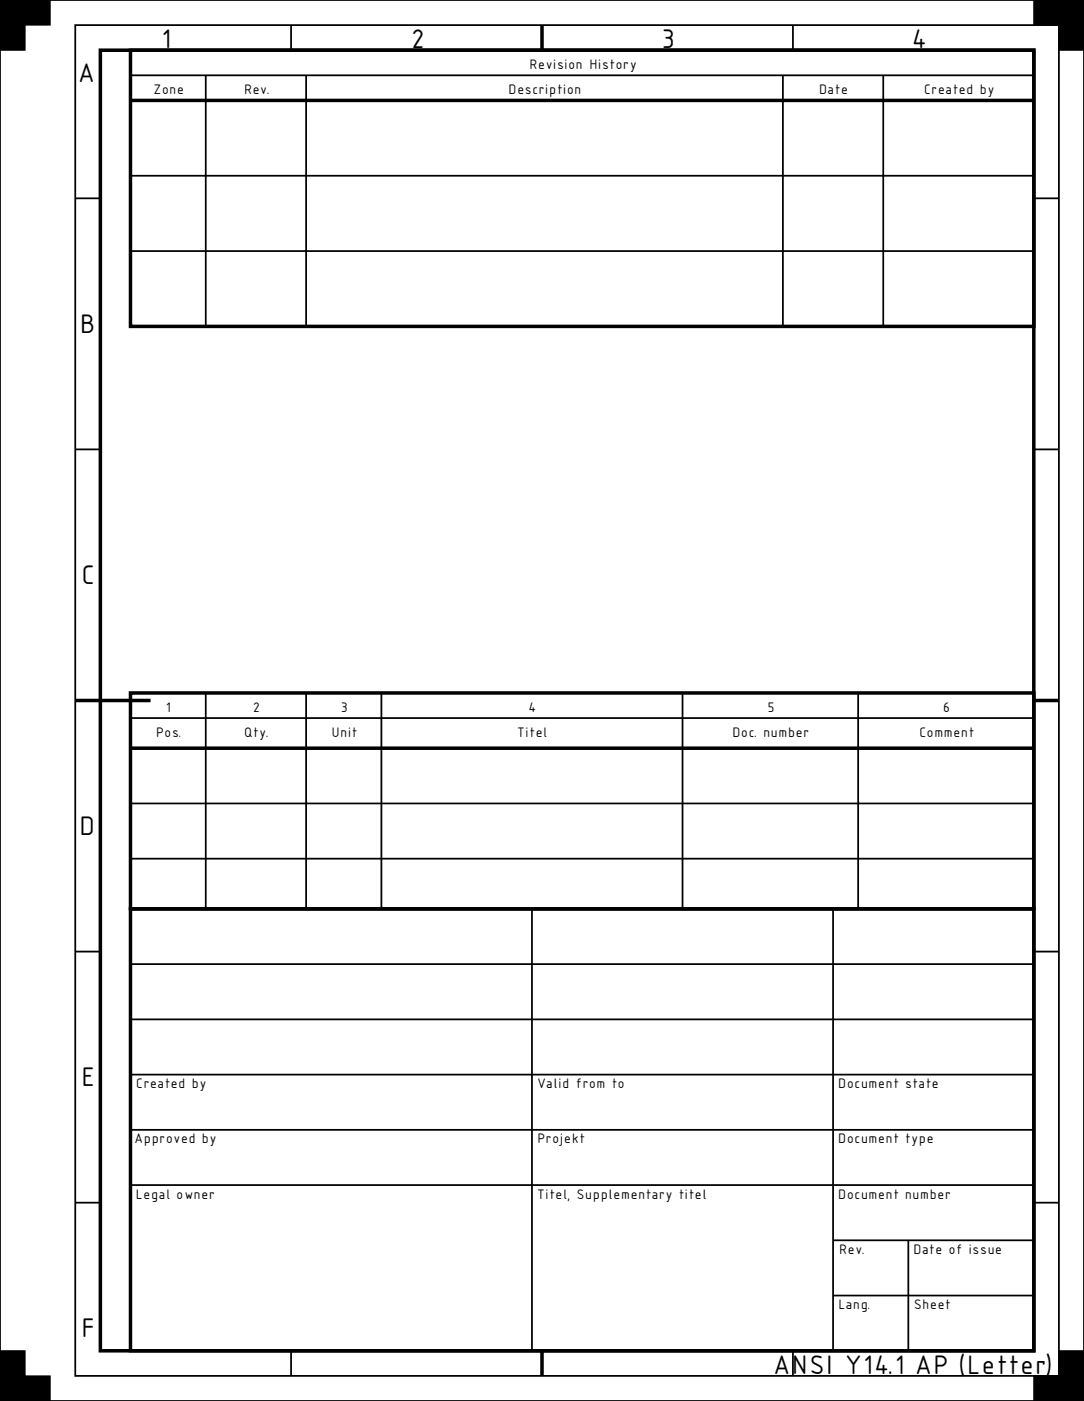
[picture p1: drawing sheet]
<svg xmlns="http://www.w3.org/2000/svg" width="216mm" height="279mm" viewBox="0 0 216 279" stroke-linecap="round" stroke-linejoin="round" font-family="sans-serif">
<defs><g id="words">
<g font-size="5">
<text x="31.8" y="9.6">1</text>
<text x="81.6" y="9.6">2</text>
<text x="131.6" y="9.6">3</text>
<text x="181.6" y="9.6">4</text>
<text x="15.7" y="16.3">A</text>
<text x="15.6" y="66.3">B</text>
<text x="15.8" y="116.3">C</text>
<text x="15.6" y="166.3">D</text>
<text x="15.8" y="216.3">E</text>
<text x="15.7" y="266.3">F</text>
<text x="154.3" y="273.6">ANSI Y14.1 AP (Letter)</text>
</g>
<g font-size="2.6">
<text x="105.2" y="13.7">Revision History</text>
<text x="30.4" y="18.7">Zone</text>
<text x="48.3" y="18.7">Rev.</text>
<text x="101.2" y="18.7">Description</text>
<text x="163.1" y="18.7">Date</text>
<text x="183.9" y="18.7">Created by</text>
<text x="32.9" y="141.7">1</text>
<text x="50.3" y="141.7">2</text>
<text x="67.8" y="141.7">3</text>
<text x="105.3" y="141.7">4</text>
<text x="152.7" y="141.7">5</text>
<text x="187.7" y="141.7">6</text>
<text x="30.9" y="146.7">Pos.</text>
<text x="48.5" y="146.7">Qty.</text>
<text x="65.9" y="146.7">Unit</text>
<text x="103" y="146.7">Titel</text>
<text x="145.8" y="146.7">Doc. number</text>
<text x="182.9" y="146.7">Comment</text>
<text x="26.9" y="216.7">Created by</text>
<text x="106.9" y="216.7">Valid from to</text>
<text x="166.9" y="216.7">Document state</text>
<text x="26.9" y="227.7">Approved by</text>
<text x="106.9" y="227.7">Projekt</text>
<text x="166.9" y="227.7">Document type</text>
<text x="26.9" y="238.7">Legal owner</text>
<text x="106.9" y="238.7">Titel, Supplementary titel</text>
<text x="166.9" y="238.7">Document number</text>
<text x="166.9" y="249.7">Rev.</text>
<text x="181.9" y="249.7">Date of issue</text>
<text x="166.9" y="260.7">Lang.</text>
<text x="181.9" y="260.7">Sheet</text>
</g>
</g></defs>
<g fill="#000" stroke="#000" stroke-width=".2">
<path d="M0 0h5v10h-5z" fill-rule="evenodd"/>
<path d="M0 0h10v5h-10z" fill-rule="evenodd"/>
<path d="M211 0h5v10h-5z" fill-rule="evenodd"/>
<path d="M206 0h10v5h-10z" fill-rule="evenodd"/>
<path d="M0 269h5v10h-5z" fill-rule="evenodd"/>
<path d="M0 274h10v5h-10z" fill-rule="evenodd"/>
<path d="M211 269h5v10h-5z" fill-rule="evenodd"/>
<path d="M206 274h10v5h-10z" fill-rule="evenodd"/>
</g>
<g fill="none" stroke="#000" stroke-width=".35">
<path d="M0 0h216v279h-216zM15 5h196v269h-196zM26 15h180M26 20h180M41 15v50M58 5v5M61 15v50M156 15v50M158 5v5M176 15v50M15 39.5h5M26 35h180"/>
<path d="M206 39.5h5M26 50h180M15 89.5h5M206 89.5h5M41 138v43M61 138v43M76 138v43M136 138v43M171 138v43M26 143h180M26 160h180M26 171h180"/>
<path d="M15 189.5h5M26 192h180M106 181v88M166 181v88M206 189.5h5M26 214h180M26 203h180M15 239.5h5M26 236h180M26 225h180M206 239.5h5M166 258h40"/>
<path d="M166 247h40M181 247v22M58 269v5M158 269v5"/>
</g>
<path d="M20 10h186v259h-186zM26 10h180v55h-180zM26 20h180M108 5v5M15 139.5h15M26 138h180v43h-180zM206 139.5h5M26 149h180M26 181h180v88h-180zM108 269v5" fill="none" stroke="#000" stroke-width=".7" stroke-linecap="butt"/>
<use href="#words"/>
</svg>
